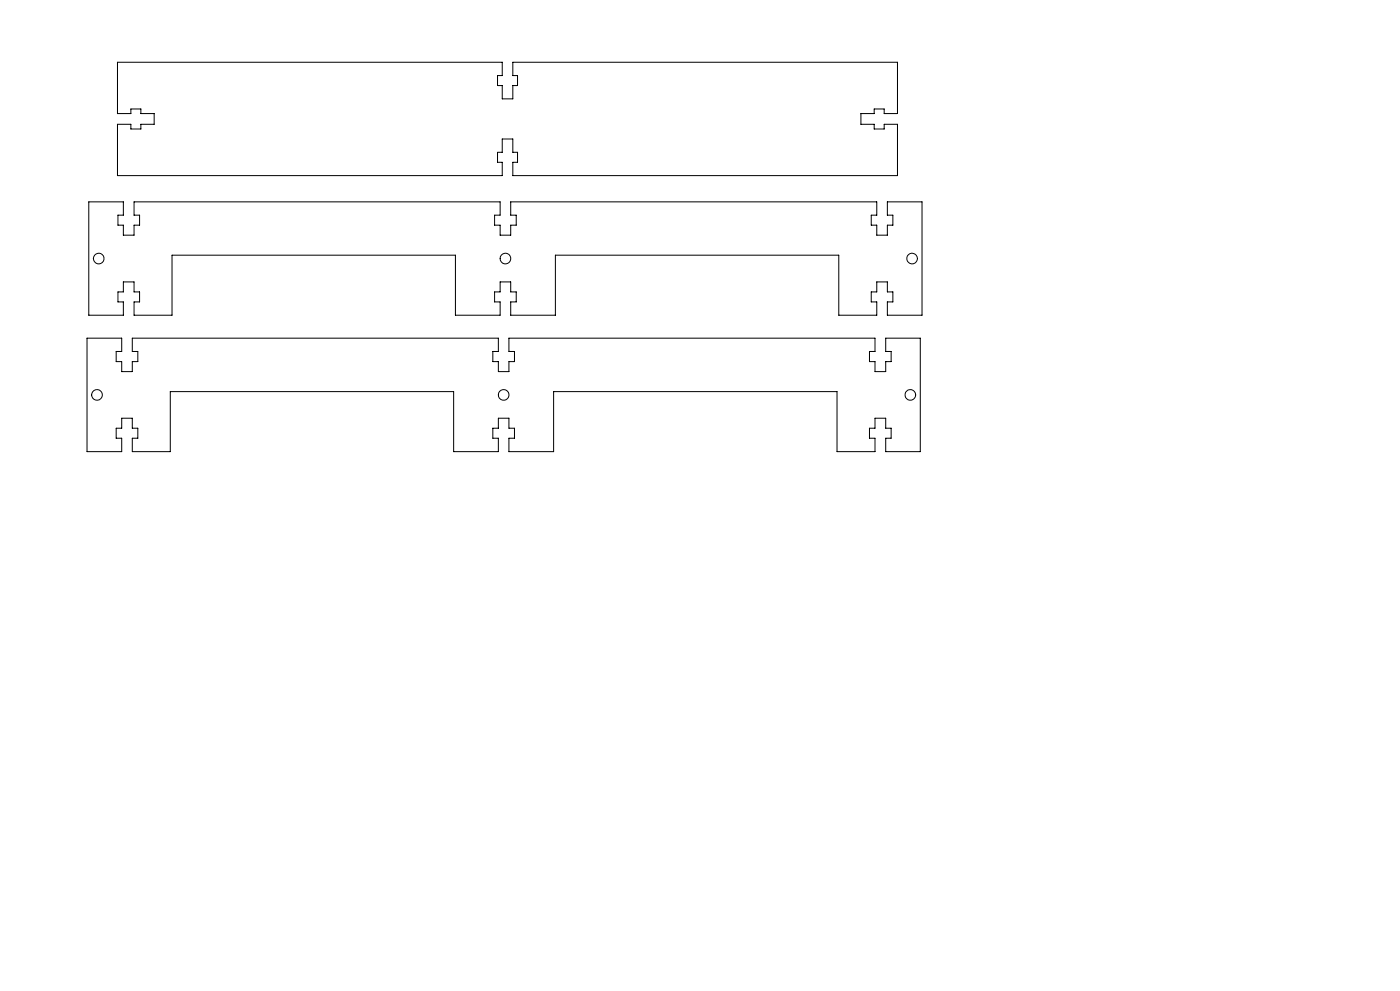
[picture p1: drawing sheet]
<svg xmlns="http://www.w3.org/2000/svg" width="420mm" height="297mm" viewBox="0 0 420 297" stroke-linecap="round" stroke-linejoin="round" font-family="sans-serif">
<g fill="none" stroke="#000" stroke-width=".3">
<path d="M35.2 18.7h115.5v3.9h-1.4v3h1.4v4h3.1v-4h1.5v-3h-1.5v-3.9h115.4v15.3h-3.9v-1.3h-3v1.3h-4v3.2h4v1.5h3v-1.5h3.9v15.4h-115.4v-4h1.5v-3h-1.5v-3.9h-3.1v3.9h-1.4v3h1.4v4h-115.5v-15.4h4.1v1.5h3v-1.5h3.9v-3.2h-3.9v-1.3h-3v1.3h-4.1zM26.6 60.5h10.4v4h-1.6v3h1.6v3h3.2v-3h1.7v-3h-1.7v-4h109.8v4h-1.6v3h1.6v3h3.2v-3h1.7v-3h-1.7v-4h109.8v4h-1.6v3h1.6v3h3.2v-3h1.7v-3h-1.7v-4h10.4v34h-10.4v-4h1.7v-3h-1.7v-3h-3.2v3h-1.6v3h1.6v4h-11.4v-18h-85v18h-13.4v-4h1.7v-3h-1.7v-3h-3.2v3h-1.6v3h1.6v4h-13.4v-18h-85v18h-11.4v-4h1.7v-3h-1.7v-3h-3.2v3h-1.6v3h1.6v4h-10.4zM26.1 101.3h10.4v4h-1.6v3.1h1.6v3h3.2v-3h1.6v-3.1h-1.6v-4h109.8v4h-1.7v3.1h1.7v3h3.2v-3h1.6v-3.1h-1.6v-4h109.8v4h-1.7v3.1h1.7v3h3.2v-3h1.6v-3.1h-1.6v-4h10.4v34.1h-10.4v-4.1h1.6v-3h-1.6v-3h-3.2v3h-1.7v3h1.7v4.1h-11.4v-18h-85v18h-13.4v-4.1h1.6v-3h-1.6v-3h-3.2v3h-1.7v3h1.7v4.1h-13.4v-18h-85v18h-11.4v-4.1h1.6v-3h-1.6v-3h-3.2v3h-1.6v3h1.6v4.1h-10.4z"/>
<circle cx="29.6" cy="77.5" r="1.6"/>
<circle cx="151.6" cy="77.5" r="1.6"/>
<circle cx="273.6" cy="77.5" r="1.6"/>
<circle cx="29.1" cy="118.4" r="1.61"/>
<circle cx="151.1" cy="118.4" r="1.6"/>
<circle cx="273.1" cy="118.3" r="1.6"/>
</g>
</svg>
